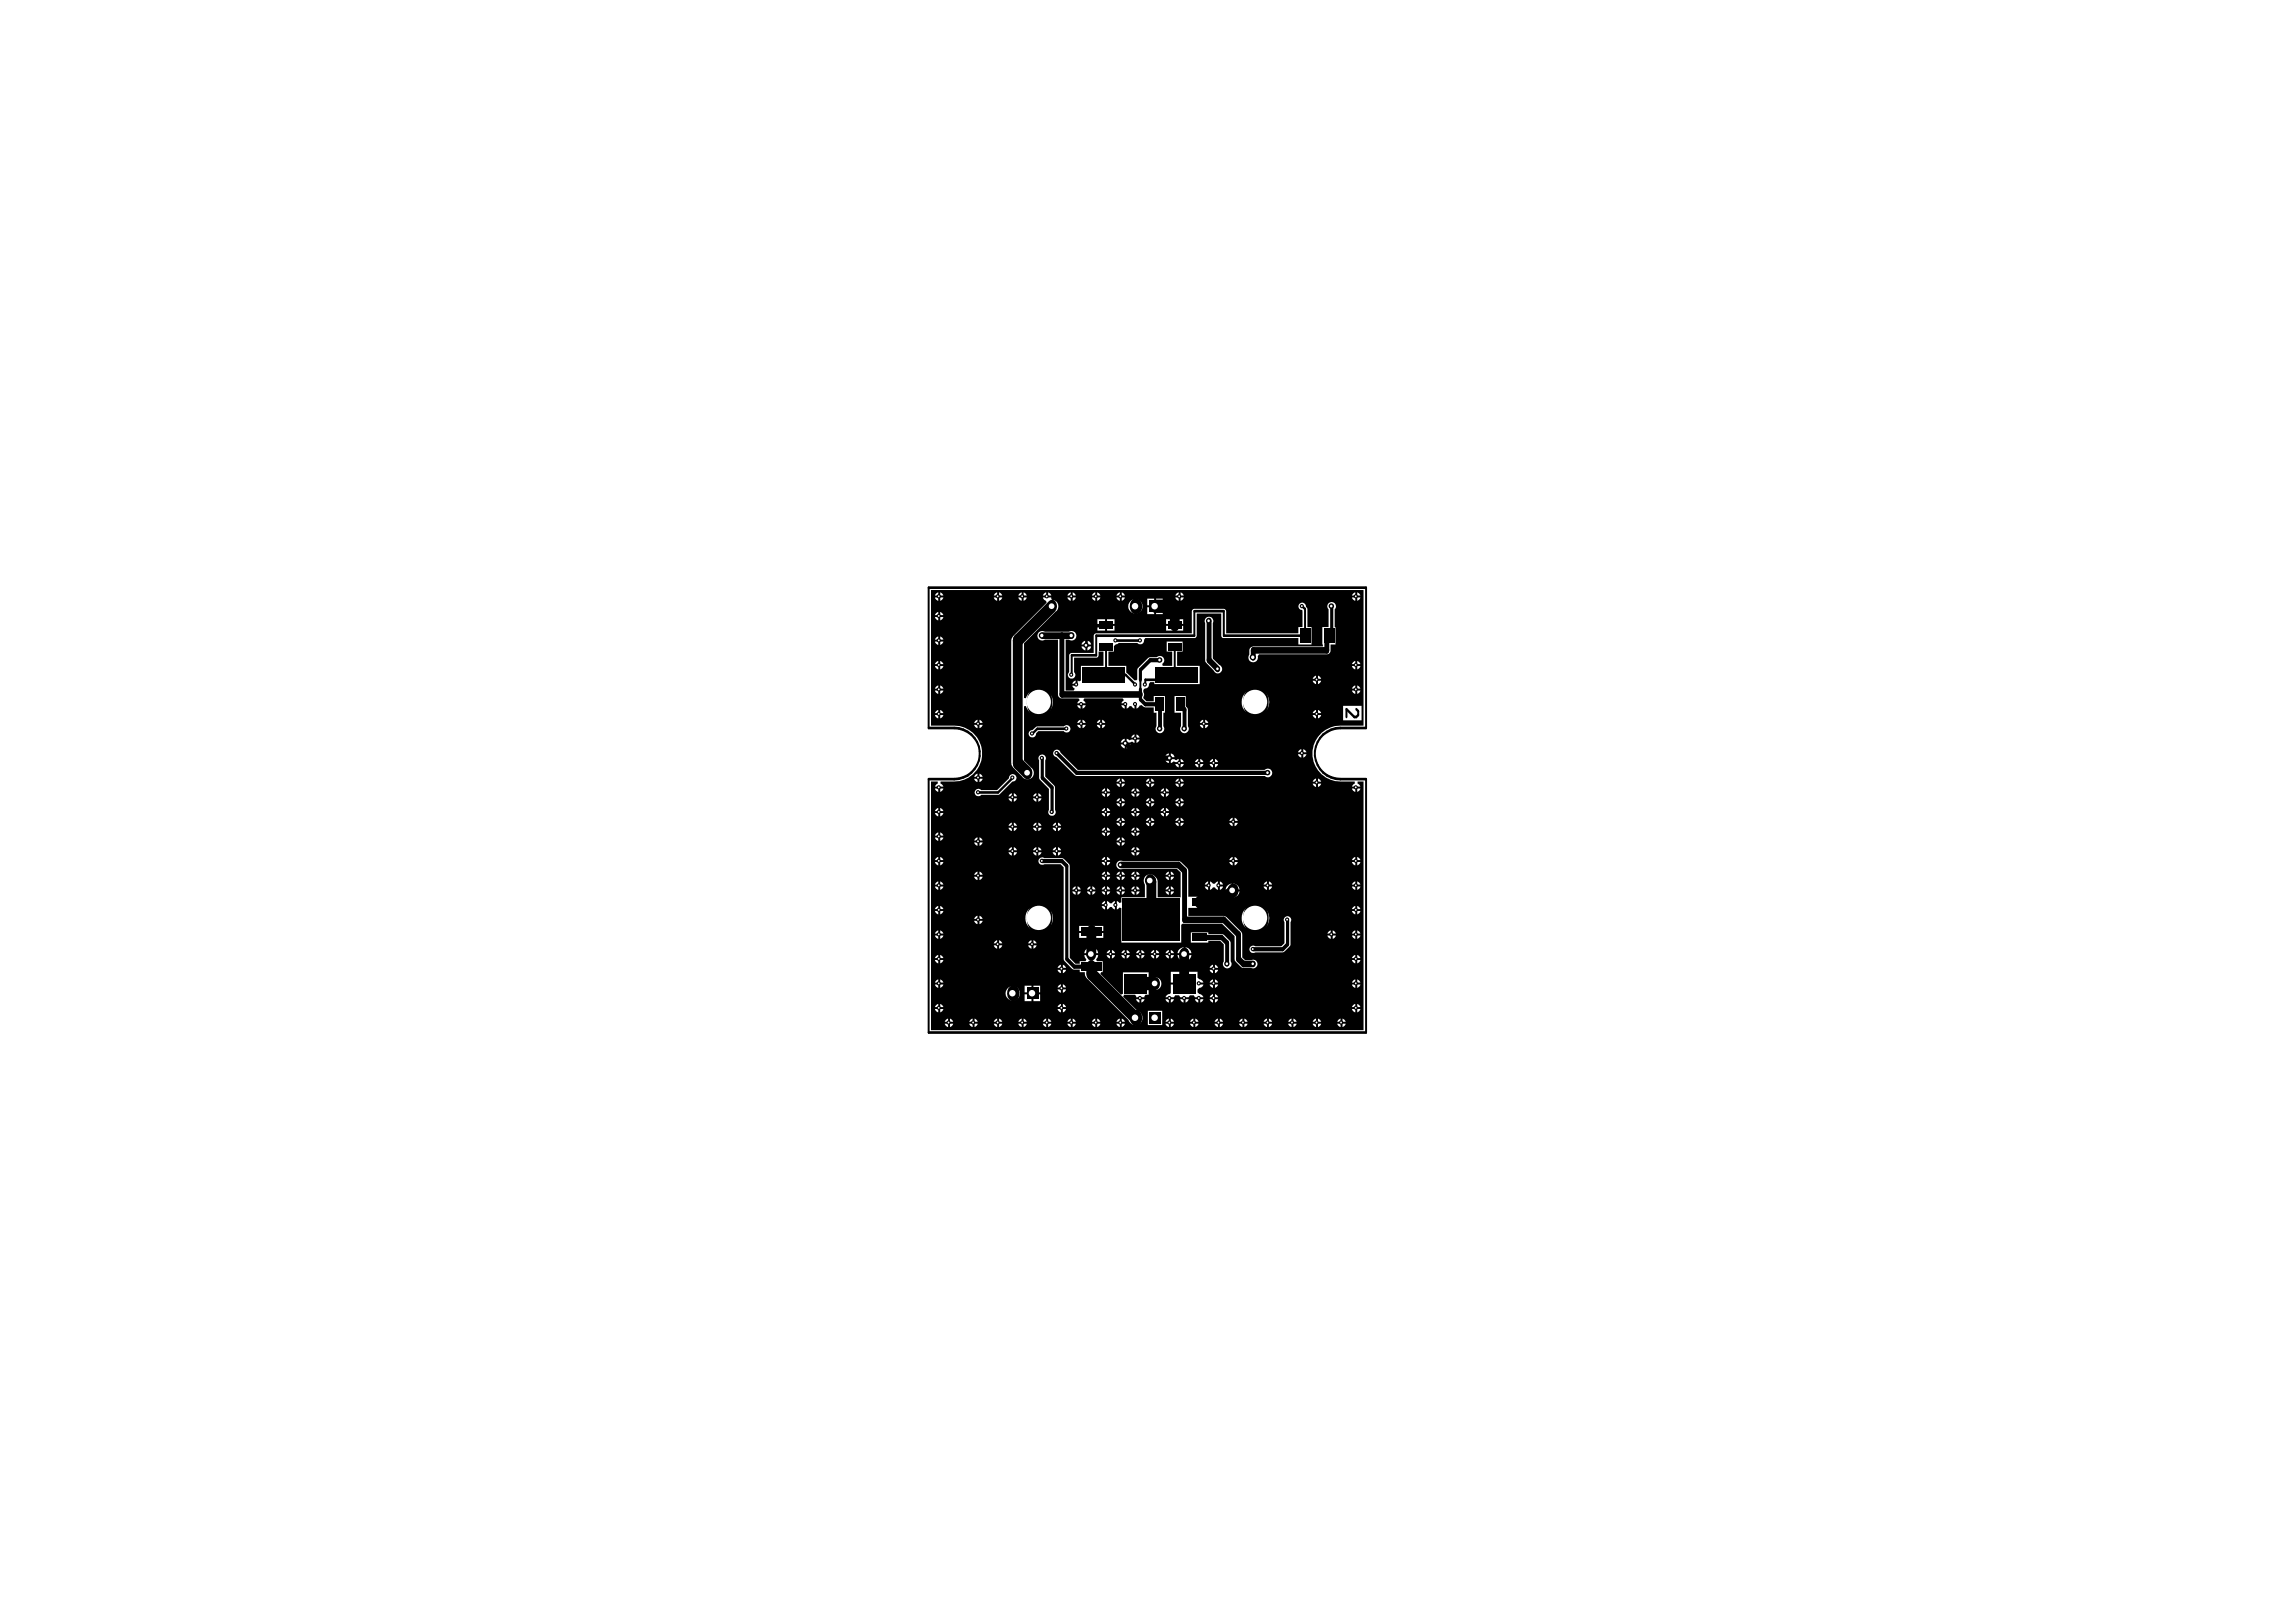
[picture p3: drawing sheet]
<svg xmlns="http://www.w3.org/2000/svg" width="297mm" height="210mm" viewBox="0 0 297 210" stroke-linecap="round" stroke-linejoin="round" font-family="sans-serif">
<path d="M120.1 76.1h56.6v18.1h-3.3a3.3 3.3 0 0 0-3.3 3.3 3.3 3.3 0 0 0 3.3 3.3h3.3v32.8h-56.6v-32.8h3.3a3.3 3.3 0 0 0 3.4-3.3 3.3 3.3 0 0 0-3.4-3.3h-3.3z" fill="none" stroke="#000" stroke-width=".3"/>
<g fill="#fff">
<circle cx="131" cy="100.6" r=".12"/>
<circle cx="133.5" cy="94.9" r=".12"/>
<circle cx="126.5" cy="93.7" r=".12"/>
<circle cx="136.7" cy="110.1" r=".12"/>
<circle cx="136.7" cy="107" r=".12"/>
<circle cx="159.5" cy="106.3" r=".12"/>
<circle cx="159.5" cy="111.4" r=".12"/>
<circle cx="151.3" cy="113.3" r=".12"/>
<circle cx="137.3" cy="125.4" r=".12"/>
<circle cx="137.3" cy="127.9" r=".12"/>
<circle cx="137.3" cy="130.4" r=".12"/>
<circle cx="141.1" cy="123.5" r=".37"/>
<circle cx="153.2" cy="123.5" r=".37"/>
<circle cx="148.7" cy="114" r=".37"/>
<circle cx="144.9" cy="111.9" r=".17"/>
<circle cx="134.8" cy="82.2" r=".22"/>
<circle cx="136" cy="78.4" r=".37"/>
<circle cx="132.9" cy="100" r=".37"/>
<circle cx="158.7" cy="124.7" r=".17"/>
<circle cx="149.4" cy="127.3" r=".37"/>
<circle cx="164" cy="100" r=".17"/>
<circle cx="170.3" cy="88" r=".12"/>
<circle cx="172.2" cy="120.9" r=".12"/>
<circle cx="164" cy="114.6" r=".12"/>
<circle cx="133.5" cy="122.2" r=".12"/>
<circle cx="129.1" cy="122.2" r=".12"/>
<circle cx="126.5" cy="119" r=".12"/>
<circle cx="126.5" cy="113.3" r=".12"/>
<circle cx="126.5" cy="108.9" r=".12"/>
<circle cx="157.5" cy="86.6" r=".17"/>
<circle cx="156.4" cy="80.3" r=".17"/>
<circle cx="147.5" cy="82.9" r=".12"/>
<circle cx="144.3" cy="82.9" r=".12"/>
<circle cx="162.1" cy="85.1" r=".22"/>
<circle cx="146.8" cy="88.6" r=".12"/>
<circle cx="148.1" cy="88.6" r=".12"/>
<circle cx="168.4" cy="78.4" r=".12"/>
<circle cx="172.2" cy="78.4" r=".17"/>
<circle cx="140.5" cy="83.5" r=".17"/>
<circle cx="145.6" cy="96.2" r=".17"/>
<circle cx="162.1" cy="124.7" r=".17"/>
<circle cx="162.1" cy="122.8" r=".12"/>
<circle cx="166.5" cy="119" r=".12"/>
<circle cx="159.4" cy="115.2" r=".37"/>
<circle cx="134.8" cy="111.4" r=".12"/>
<circle cx="138.6" cy="82.2" r=".22"/>
<circle cx="153.2" cy="94.3" r=".17"/>
<circle cx="150" cy="94.3" r=".17"/>
<circle cx="151.3" cy="98.1" r=".17"/>
<circle cx="136" cy="105.1" r=".12"/>
<circle cx="137.9" cy="94.3" r=".12"/>
<circle cx="126.5" cy="102.5" r=".12"/>
<circle cx="136.7" cy="97.5" r=".12"/>
<circle cx="150" cy="85.4" r=".17"/>
<circle cx="138.6" cy="87.3" r=".12"/>
<circle cx="152.5" cy="101.3" r=".12"/>
<circle cx="152.5" cy="103.8" r=".12"/>
<circle cx="152.5" cy="106.3" r=".12"/>
<circle cx="150.6" cy="105.1" r=".12"/>
<circle cx="150.6" cy="102.5" r=".12"/>
<circle cx="148.7" cy="106.3" r=".12"/>
<circle cx="146.8" cy="110.1" r=".12"/>
<circle cx="146.8" cy="107.6" r=".12"/>
<circle cx="144.9" cy="106.3" r=".12"/>
<circle cx="144.9" cy="108.9" r=".12"/>
<circle cx="143" cy="107.6" r=".12"/>
<circle cx="157.6" cy="114.6" r=".12"/>
<circle cx="156.4" cy="114.6" r=".12"/>
<circle cx="151.3" cy="115.2" r=".12"/>
<circle cx="146.8" cy="115.2" r=".12"/>
<circle cx="146.8" cy="113.3" r=".12"/>
<circle cx="144.9" cy="113.3" r=".12"/>
<circle cx="144.9" cy="115.2" r=".12"/>
<circle cx="143" cy="113.3" r=".12"/>
<circle cx="143" cy="115.2" r=".12"/>
<circle cx="143" cy="111.4" r=".12"/>
<circle cx="144.3" cy="117.1" r=".12"/>
<circle cx="143" cy="117.1" r=".12"/>
<circle cx="151.3" cy="123.5" r=".12"/>
<circle cx="149.4" cy="123.5" r=".12"/>
<circle cx="147.5" cy="123.5" r=".12"/>
<circle cx="145.6" cy="123.5" r=".12"/>
<circle cx="143.7" cy="123.5" r=".12"/>
<circle cx="139.2" cy="115.2" r=".12"/>
<circle cx="141.1" cy="115.2" r=".12"/>
<circle cx="157" cy="125.4" r=".12"/>
<circle cx="157" cy="127.3" r=".12"/>
<circle cx="155.1" cy="127.3" r=".12"/>
<circle cx="151.3" cy="129.2" r=".12"/>
<circle cx="153.2" cy="129.2" r=".12"/>
<circle cx="155.1" cy="129.2" r=".12"/>
<circle cx="157" cy="129.2" r=".12"/>
<circle cx="147.5" cy="129.2" r=".12"/>
<circle cx="131" cy="107" r=".12"/>
<circle cx="131" cy="110.1" r=".12"/>
<circle cx="131" cy="103.2" r=".12"/>
<circle cx="134.1" cy="103.2" r=".12"/>
<circle cx="134.1" cy="107" r=".12"/>
<circle cx="134.1" cy="110.1" r=".12"/>
<circle cx="146.8" cy="91.1" r=".12"/>
<circle cx="145.6" cy="91.1" r=".12"/>
<circle cx="142.4" cy="93.7" r=".12"/>
<circle cx="146.8" cy="95.6" r=".12"/>
<circle cx="139.8" cy="93.7" r=".12"/>
<circle cx="139.8" cy="91.1" r=".12"/>
<circle cx="139.2" cy="88.6" r=".12"/>
<circle cx="155.7" cy="93.7" r=".12"/>
<circle cx="157" cy="98.7" r=".12"/>
<circle cx="155.1" cy="98.7" r=".12"/>
<circle cx="152.5" cy="98.7" r=".12"/>
<circle cx="152.5" cy="77.2" r=".12"/>
<circle cx="144.9" cy="77.2" r=".12"/>
<circle cx="141.8" cy="77.2" r=".12"/>
<circle cx="138.6" cy="77.2" r=".12"/>
<circle cx="135.4" cy="77.2" r=".12"/>
<circle cx="132.2" cy="77.2" r=".12"/>
<circle cx="129.1" cy="77.2" r=".12"/>
<circle cx="121.4" cy="77.2" r=".12"/>
<circle cx="121.4" cy="79.7" r=".12"/>
<circle cx="121.4" cy="82.9" r=".12"/>
<circle cx="121.4" cy="86" r=".12"/>
<circle cx="121.4" cy="89.2" r=".12"/>
<circle cx="121.4" cy="92.4" r=".12"/>
<circle cx="121.4" cy="101.9" r=".12"/>
<circle cx="121.4" cy="105.1" r=".12"/>
<circle cx="121.4" cy="108.2" r=".12"/>
<circle cx="121.4" cy="111.4" r=".12"/>
<circle cx="121.4" cy="114.6" r=".12"/>
<circle cx="121.4" cy="117.7" r=".12"/>
<circle cx="121.4" cy="120.9" r=".12"/>
<circle cx="121.4" cy="124.1" r=".12"/>
<circle cx="121.4" cy="127.3" r=".12"/>
<circle cx="121.4" cy="130.4" r=".12"/>
<circle cx="122.7" cy="132.3" r=".12"/>
<circle cx="125.9" cy="132.3" r=".12"/>
<circle cx="129.1" cy="132.3" r=".12"/>
<circle cx="132.2" cy="132.3" r=".12"/>
<circle cx="135.4" cy="132.3" r=".12"/>
<circle cx="138.6" cy="132.3" r=".12"/>
<circle cx="141.8" cy="132.3" r=".12"/>
<circle cx="144.9" cy="132.3" r=".12"/>
<circle cx="151.3" cy="132.3" r=".12"/>
<circle cx="154.4" cy="132.3" r=".12"/>
<circle cx="157.6" cy="132.3" r=".12"/>
<circle cx="160.8" cy="132.3" r=".12"/>
<circle cx="164" cy="132.3" r=".12"/>
<circle cx="167.1" cy="132.3" r=".12"/>
<circle cx="170.3" cy="132.3" r=".12"/>
<circle cx="173.5" cy="132.3" r=".12"/>
<circle cx="175.4" cy="130.4" r=".12"/>
<circle cx="175.4" cy="127.3" r=".12"/>
<circle cx="175.4" cy="124.1" r=".12"/>
<circle cx="175.4" cy="120.9" r=".12"/>
<circle cx="175.4" cy="117.7" r=".12"/>
<circle cx="175.4" cy="114.6" r=".12"/>
<circle cx="175.4" cy="111.4" r=".12"/>
<circle cx="175.4" cy="101.9" r=".12"/>
<circle cx="175.4" cy="89.2" r=".12"/>
<circle cx="175.4" cy="86" r=".12"/>
<circle cx="175.4" cy="77.2" r=".12"/>
<circle cx="170.3" cy="92.4" r=".12"/>
<circle cx="168.4" cy="97.5" r=".12"/>
<circle cx="170.3" cy="101.3" r=".12"/>
<circle cx="126.5" cy="100.6" r=".12"/>
<circle cx="148.7" cy="101.3" r=".12"/>
<circle cx="144.9" cy="101.3" r=".12"/>
<circle cx="143" cy="102.5" r=".12"/>
<circle cx="146.8" cy="102.5" r=".12"/>
<circle cx="144.9" cy="103.8" r=".12"/>
<circle cx="134.8" cy="98.1" r=".12"/>
<circle cx="148.7" cy="103.8" r=".12"/>
<circle cx="146.8" cy="105.1" r=".12"/>
<circle cx="143" cy="105.1" r=".12"/>
</g>
<g fill="#000">
<path d="M120.4 76.4v17.5h3a3.2 3.2 0 0 1 1.9 .5 3.7 3.7 0 0 1 1.4 1.5 3.5 3.5 0 0 1 .3 1.9v.1a3.6 3.6 0 0 1-.6 1.8h-.1a3.6 3.6 0 0 1-2.2 1.4h-2.4v.3l.3 .4h-1l.3-.4v-.3h-.9v32.2h56v-32.2h-.8v.3l.4 .4h-1.1l.4-.4v-.3h-1.9a3.4 3.4 0 0 1-1.9-.5 3.8 3.8 0 0 1-1.3-1.4l-.3-.7-.1-.6a3.5 3.5 0 0 1 .4-2l.3-.5 .5-.6 .5-.4 .6-.3 .6-.1 .7-.1h3v-17.5zM121.1 76.8l.3-.1v.4h-.4zM121.6 76.7l.3 .1 .1 .3h-.4zM128.7 76.8l.3-.1v.4h-.4zM129.3 76.7l.2 .1 .2 .3h-.4zM131.9 76.8l.3-.1v.4h-.5zM132.4 76.7l.3 .1 .1 .3h-.4zM135.1 76.8l.2-.1v.4h-.4zM135.6 76.7l.3 .1 .1 .3h-.4zM138.2 76.8l.3-.1v.4h-.4zM138.8 76.7l.2 .1 .2 .3h-.4zM141.4 76.8l.3-.1v.4h-.4zM142 76.7l.2 .1 .2 .3h-.4zM144.6 76.8l.3-.1v.4h-.5zM145.1 76.7l.3 .1 .1 .3h-.4zM152.2 76.8l.3-.1v.4h-.4zM152.7 76.7l.3 .1 .1 .3h-.4zM175.1 76.8l.2-.1v.4h-.4zM175.6 76.7l.2 .1 .2 .3h-.4zM128.6 77.3h.4v.4l-.3-.1zM129.3 77.3h.4l-.2 .3-.2 .1zM131.7 77.3h.5v.4l-.3-.1zM132.4 77.3h.4l-.1 .3-.3 .1zM138.1 77.3h.4v.4l-.3-.1zM138.8 77.3h.4l-.2 .3-.2 .1zM141.3 77.3h.4v.4l-.3-.1zM142 77.3h.4l-.2 .3-.2 .1zM144.4 77.3h.5v.4l-.3-.1zM145.1 77.3h.4l-.1 .3-.3 .1zM152.1 77.3h.4v.4l-.3-.1zM152.7 77.3h.4l-.1 .3-.3 .1zM174.9 77.3h.4v.4l-.2-.1zM175.6 77.3h.4l-.2 .3-.2 .1zM121 77.3h.4v.4l-.3-.1zM121.6 77.3h.4l-.1 .3-.3 .1zM148.4 77.5h.9v.8h-.9zM149.6 77.5h.8v.8h-.8zM146 78.5a.94 .94 0 0 1 1.8 0 .94 .94 0 0 1-1.8 0zM148.4 78.6h.9v.9h-.9zM149.6 78.6h.8v.9h-.8zM121.1 79.3l.3-.1v.4h-.4zM121.6 79.2l.3 .1 .1 .3h-.4zM121 79.9h.4v.4l-.3-.2zM121.6 79.9h.4l-.1 .2-.3 .2zM142 80.1h1v.6h-1zM143.2 80.1h1v.6h-1zM150.9 80.1h1v.6h-1zM152.1 80.1h1v.6h-1zM142 81h1v.6h-1zM143.2 81h1v.6h-1zM150.9 81h1v.6h-1zM152.1 81h1v.6h-1zM121.1 82.5l.3-.1v.4h-.4zM121.6 82.4l.3 .1 .1 .3h-.4zM134.4 81.8a.64 .64 0 0 1 .8 0h3.1a.62 .62 0 0 1 1 .5 .62 .62 0 0 1-1 .5h-.4v6.6h1l.2-.3-.4-.4h.6v-.1h.1v-.5l.2 .1 .2-.1v-1.9h3v-1.9h-.7v.6l-.2 .2h-2.9v1.9a.48 .48 0 0 1 0 .7 .48 .48 0 0 1-.7 0 .48 .48 0 0 1 0-.7v-2.3l.3-.2h2.9v-2.2l.2-.3h12.5v-2.9l.1-.2 .2-.1h3.8l.2 .1 .1 .2v2.9h9.4v-.9h.5v-2.2a.48 .48 0 0 1-.5-.4 .48 .48 0 0 1 .5-.5 .48 .48 0 0 1 .4 .5l.2 .3v2.3h.6v2.3h-1.7v-.8h-9.7a.3 .3 0 0 1-.3-.3v-2.9h-3.2v2.9l-.2 .3h-6.4l-.2 .2a.47 .47 0 0 1-.3 .5 .47 .47 0 0 1-.5-.1h-2.5l-.3 .2-.3 .2v.7h-.7v1.9h2.3v.9l1.1 .9h.3v-.1v-1.2l.2-.3 1.4-1.3h.9a.56 .56 0 0 1 .9 0 .56 .56 0 0 1-.1 .8v.3h1.2v-1.9h-.7v-1.3h2.1v1.3h-.7v1.9h2.9v2.3h-5.9v-.2h-.5l-.2 .2a.46 .46 0 0 1-.5 .6l-.1 .1a.66 .66 0 0 0 0 .7l-.1 .5 .4 .4h1v-.7h1.4v2.1h-.2v1.8a.56 .56 0 0 1-.1 .7 .56 .56 0 0 1-.7 0 .56 .56 0 0 1-.1-.7v-1.8h-.3v-.7h-1.1l-.5-.3-.3 .1-.1 .2-.3 .2v-.6h-.2v.6l-.5-.3-.5 .3v-.6h-.2v-.1h-.5l.3-.4-.1-.2h-5l-.2 .2 .4 .4h-1.1l.3-.4-.2-.2h-2.1a.52 .52 0 0 1-.5-.5v-7.1h-1.7a.61 .61 0 0 1-.9-.1 .61 .61 0 0 1 .1-.9zM140.1 83.1l.3-.2v.5h-.5zM140.7 82.9a.53 .53 0 0 1 .5 .5h-.5zM121 83h.4v.5l-.3-.2zM121.6 83h.4l-.1 .3-.3 .2zM139.9 83.7h.5v.5a.65 .65 0 0 1-.5-.5zM140.7 83.7h.5a.58 .58 0 0 1-.5 .5zM161.8 83.8l.3-.1h9v-.3v-2.3h.8v-2.2a.56 .56 0 0 1 0-.8 .56 .56 0 0 1 .8 0 .56 .56 0 0 1 0 .8l.1 4.5h-.7v.8a.48 .48 0 0 1-.4 .5h-8.8a.66 .66 0 0 0-.2 .6 .61 .61 0 0 1-.9 .3 .61 .61 0 0 1-.2-.9l.1-.7zM121.1 85.7l.3-.2v.4h-.4zM121.6 85.5l.3 .2 .1 .2h-.4zM175.1 85.7l.2-.2v.4h-.4zM175.6 85.5l.2 .2 .2 .2h-.4zM121 86.2h.4v.4l-.3-.1zM121.6 86.2h.4l-.1 .3-.3 .1zM174.9 86.2h.4v.4l-.2-.1zM175.6 86.2h.4l-.2 .3-.2 .1zM156 80a.56 .56 0 0 1 .7-.1 .56 .56 0 0 1 .2 .7v4.6l.8 .8a.57 .57 0 0 1 .2 1 .57 .57 0 0 1-.9-.2l-1.1-1.2v-5a.51 .51 0 0 1 .1-.6zM170 87.6l.3-.2v.4h-.5zM170.5 87.4l.3 .2 .1 .2h-.4zM138.9 88.2l.3-.1v.4h-.5zM169.8 88.1h.5v.4l-.3-.1zM170.5 88.1h.4l-.1 .3-.3 .1zM121.1 88.9l.3-.2v.4h-.4zM121.6 88.7l.3 .2 .1 .2h-.4zM175.1 88.9l.2-.2v.4h-.4zM175.6 88.7l.2 .2 .2 .2h-.4zM121 89.4h.4v.4l-.3-.2zM121.6 89.4h.4l-.1 .2-.3 .2zM174.9 89.4h.4v.4l-.2-.2zM175.6 89.4h.4l-.2 .2-.2 .2zM134.9 77.3h1.1l.1 .3a.82 .82 0 0 1 .8 .6 .82 .82 0 0 1-.3 .9l-4.1 4.2v7l.2 .1a1.78 1.78 0 0 1 2.8-1 1.78 1.78 0 0 1 0 2.9 1.78 1.78 0 0 1-2.8-.9h-.2v7l.9 1a.83 .83 0 0 1 .1 1.2 .83 .83 0 0 1-1.2-.1l-1.2-1.2-.2-.3-.1-.3 .1-16 .2-.4 4.3-4.3a.4 .4 0 0 0-.3-.4zM139.4 91.3h.4v.4l-.3-.2zM140 91.3h.5l-.2 .2-.3 .2zM145.1 91.3h.4v.4l-.3-.2zM121.1 92l.3-.1v.4h-.4zM121.6 91.9l.3 .1 .1 .3h-.4zM170 92l.3-.1v.4h-.5zM170.5 91.9l.3 .1 .1 .3h-.4zM160.6 90.9a1.8 1.8 0 0 1 3.6 0 1.8 1.8 0 0 1-3.6 0zM121 92.5h.4v.5l-.3-.2zM121.6 92.5h.4l-.1 .3-.3 .2zM169.8 92.5h.5v.5l-.3-.2zM170.5 92.5h.4l-.1 .3-.3 .2zM173.8 91.3h2.3v1.9h-2.3zM126.2 93.3l.3-.2v.4h-.5zM126.7 93.1l.3 .2 .1 .2h-.4zM139.5 93.3l.3-.2v.4h-.4zM140 93.1l.3 .2 .2 .2h-.5zM142.1 93.3l.2-.2v.4h-.4zM142.6 93.1l.2 .2 .2 .2h-.4zM155.4 93.3l.3-.2v.4h-.5zM155.9 93.1l.3 .2 .1 .2h-.4zM126 93.8h.5v.4l-.3-.1zM126.7 93.8h.4l-.1 .3-.3 .1zM139.4 93.8h.4v.4l-.3-.1zM140 93.8h.5l-.2 .3-.3 .1zM141.9 93.8h.4v.4l-.2-.1zM142.6 93.8h.4l-.2 .3-.2 .1zM155.2 93.8h.5v.4l-.3-.1zM155.9 93.8h.4l-.1 .3-.3 .1zM152 90.1h1.4v1.3l.3 .5v2.1a.56 .56 0 0 1-.1 .7 .56 .56 0 0 1-.7 0 .56 .56 0 0 1-.1-.7v-1.8h-.8zM133.2 94.6l.4-.1 .6-.5h3.4a.49 .49 0 0 1 .7 0 .49 .49 0 0 1 0 .7 .49 .49 0 0 1-.7-.1h-3.3l-.3 .3a.48 .48 0 0 1-.6 .5 .48 .48 0 0 1-.2-.8zM146.5 95.2l.3-.2v.5h-.5zM147 95l.3 .2 .1 .3h-.4zM145.8 95.6l.3 .2 .2-.1h.5v.4l-.3-.1-.3 .1h-.4zM145.2 95.8l.3-.2v.5h-.5zM147 95.7h.4l-.1 .3-.3 .1zM145 96.3h.5v.5a.65 .65 0 0 1-.5-.5zM145.8 96.3h.4a.58 .58 0 0 1-.4 .5zM168.1 97.1l.3-.2v.5h-.5zM168.6 96.9l.3 .2 .1 .3h-.4zM150.9 97.7l.3-.2v.5h-.5zM151.5 97.5a.53 .53 0 0 1 .5 .5h-.5zM167.9 97.6h.5v.4l-.3-.1zM168.6 97.6h.4l-.1 .3-.3 .1zM152.7 98.2l.3 .2 .1 .2h-.4zM154.7 98.4l.3-.2v.4h-.4zM155.3 98.2l.2 .2 .2 .2h-.4zM156.7 98.4l.2-.2v.4h-.4zM157.2 98.2l.2 .2 .2 .2h-.4zM150.7 98.2h.5v.5a.65 .65 0 0 1-.5-.5zM151.5 98.2h.5l.2 .2 .3-.2v.4h-.4l-.3-.1-.3 .2zM152.1 98.9h.4v.4l-.3-.1zM152.7 98.9h.4l-.1 .3-.3 .1zM154.6 98.9h.4v.4l-.3-.1zM155.3 98.9h.4l-.2 .3-.2 .1zM156.5 98.9h.4v.4l-.2-.1zM157.2 98.9h.4l-.2 .3-.2 .1zM136.4 97.2a.48 .48 0 0 1 .8 .2l2.2 2.2h24.2a.57 .57 0 0 1 .8 0 .57 .57 0 0 1 0 .8 .57 .57 0 0 1-.8 0h-24.3l-.3-.1-2.3-2.3a.48 .48 0 0 1-.4-.4 .48 .48 0 0 1 .1-.4zM126.2 100.3l.3-.2v.4h-.5zM126.7 100.1l.3 .2 .1 .2h-.4zM144.6 100.9l.3-.1v.4h-.5zM145.1 100.8l.3 .1 .1 .3h-.4zM148.4 100.9l.3-.1v.4h-.5zM148.9 100.8l.3 .1 .1 .3h-.4zM152.2 100.9l.3-.1v.4h-.4zM152.7 100.8l.3 .1 .1 .3h-.4zM170 100.9l.3-.1v.4h-.5zM170.5 100.8l.3 .1 .1 .3h-.4zM126 100.8h.5v.4l-.3-.1zM126.7 100.8h.4l-.1 .3-.3 .1zM144.4 101.4h.5v.4l-.3-.1zM145.1 101.4h.4l-.1 .3-.3 .1zM148.2 101.4h.5v.4l-.3-.1zM148.9 101.4h.4l-.1 .3-.3 .1zM152.1 101.4h.4v.4l-.3-.1zM152.7 101.4h.4l-.1 .3-.3 .1zM169.8 101.4h.5v.4l-.3-.1zM170.5 101.4h.4l-.1 .3-.3 .1zM142.7 102.2l.3-.2v.4h-.5zM143.2 102l.3 .2 .1 .2h-.4zM146.5 102.2l.3-.2v.4h-.5zM147 102l.3 .2 .1 .2h-.4zM150.3 102.2l.3-.2v.4h-.4zM150.8 102l.3 .2 .1 .2h-.4zM121 102h.4v.5l-.3-.2zM121.6 102h.4l-.1 .3-.3 .2zM174.9 102h.4v.5l-.2-.2zM175.6 102h.4l-.2 .3-.2 .2zM126.2 102.2a.47 .47 0 0 1 .7 0h2.1l1.6-1.5a.48 .48 0 0 1 .4-.5 .48 .48 0 0 1 .5 .5 .48 .48 0 0 1-.5 .4l-1.8 1.8h-2.3a.48 .48 0 0 1-.7 0 .48 .48 0 0 1 0-.7zM130.6 102.8l.3-.1v.4h-.4zM131.2 102.7l.2 .1 .2 .3h-.4zM133.8 102.8l.3-.1v.4h-.5zM134.3 102.7l.3 .1 .1 .3h-.4zM142.5 102.7h.5v.4l-.3-.1zM143.2 102.7h.4l-.1 .3-.3 .1zM146.3 102.7h.5v.4l-.3-.1zM147 102.7h.4l-.1 .3-.3 .1zM150.2 102.7h.4v.4l-.3-.1zM150.8 102.7h.4l-.1 .3-.3 .1zM144.6 103.4l.3-.1v.4h-.5zM145.1 103.3l.3 .1 .1 .3h-.4zM148.4 103.4l.3-.1v.4h-.5zM148.9 103.3l.3 .1 .1 .3h-.4zM152.2 103.4l.3-.1v.4h-.4zM152.7 103.3l.3 .1 .1 .3h-.4zM130.5 103.3h.4v.4l-.3-.1zM131.2 103.3h.4l-.2 .3-.2 .1zM133.6 103.3h.5v.4l-.3-.1zM134.3 103.3h.4l-.1 .3-.3 .1zM144.4 103.9h.5v.5l-.3-.2zM145.1 103.9h.4l-.1 .3-.3 .2zM148.2 103.9h.5v.5l-.3-.2zM148.9 103.9h.4l-.1 .3-.3 .2zM152.1 103.9h.4v.5l-.3-.2zM152.7 103.9h.4l-.1 .3-.3 .2zM121.1 104.7l.3-.1v.4h-.4zM121.6 104.6l.3 .1 .1 .3h-.4zM142.7 104.7l.3-.1v.4h-.5zM143.2 104.6l.3 .1 .1 .3h-.4zM146.5 104.7l.3-.1v.4h-.5zM147 104.6l.3 .1 .1 .3h-.4zM150.3 104.7l.3-.1v.4h-.4zM150.8 104.6l.3 .1 .1 .3h-.4zM134.5 97.8a.48 .48 0 0 1 .6 0 .48 .48 0 0 1 .1 .6v2.1l1.3 1.3v3a.48 .48 0 0 1-.4 .8 .48 .48 0 0 1-.4-.8v-2.7l-1.2-1.3-.1-2.4a.43 .43 0 0 1 .1-.6zM121 105.2h.4v.4l-.3-.1zM121.6 105.2h.4l-.1 .3-.3 .1zM142.5 105.2h.5v.4l-.3-.1zM143.2 105.2h.4l-.1 .3-.3 .1zM146.3 105.2h.5v.4l-.3-.1zM147 105.2h.4l-.1 .3-.3 .1zM150.2 105.2h.4v.4l-.3-.1zM150.8 105.2h.4l-.1 .3-.3 .1zM144.6 106l.3-.2v.4h-.5zM145.1 105.8l.3 .2 .1 .2h-.4zM148.4 106l.3-.2v.4h-.5zM148.9 105.8l.3 .2 .1 .2h-.4zM152.2 106l.3-.2v.4h-.4zM152.7 105.8l.3 .2 .1 .2h-.4zM159.2 106l.3-.2v.4h-.5zM159.7 105.8l.3 .2 .1 .2h-.4zM130.6 106.6l.3-.1v.4h-.4zM131.2 106.5l.2 .1 .2 .3h-.4zM133.8 106.6l.3-.1v.4h-.5zM134.3 106.5l.3 .1 .1 .3h-.4zM136.3 106.6l.3-.1v.4h-.4zM136.9 106.5l.2 .1 .2 .3h-.4zM144.4 106.5h.5v.4l-.3-.1zM145.1 106.5h.4l-.1 .3-.3 .1zM148.2 106.5h.5v.4l-.3-.1zM148.9 106.5h.4l-.1 .3-.3 .1zM152.1 106.5h.4v.4l-.3-.1zM152.7 106.5h.4l-.1 .3-.3 .1zM159 106.5h.5v.4l-.3-.1zM159.7 106.5h.4l-.1 .3-.3 .1zM142.7 107.2l.3-.1v.4h-.5zM143.2 107.1l.3 .1 .1 .3h-.4zM146.5 107.2l.3-.1v.4h-.5zM147 107.1l.3 .1 .1 .3h-.4zM130.5 107.1h.4v.4l-.3-.1zM131.2 107.1h.4l-.2 .3-.2 .1zM133.6 107.1h.5v.4l-.3-.1zM134.3 107.1h.4l-.1 .3-.3 .1zM136.2 107.1h.4v.4l-.3-.1zM136.9 107.1h.4l-.2 .3-.2 .1zM121.1 107.9l.3-.2v.4h-.4zM121.6 107.7l.3 .2 .1 .2h-.4zM142.5 107.8h.5v.4l-.3-.2zM143.2 107.8h.4l-.1 .2-.3 .2zM146.3 107.8h.5v.4l-.3-.2zM147 107.8h.4l-.1 .2-.3 .2zM126.2 108.5l.3-.1v.4h-.5zM126.7 108.4l.3 .1 .1 .3h-.4zM144.6 108.5l.3-.1v.4h-.5zM145.1 108.4l.3 .1 .1 .3h-.4zM121 108.4h.4v.4l-.3-.1zM121.6 108.4h.4l-.1 .3-.3 .1zM126 109h.5v.5l-.3-.2zM126.7 109h.4l-.1 .3-.3 .2zM144.4 109h.5v.5l-.3-.2zM145.1 109h.4l-.1 .3-.3 .2zM130.6 109.8l.3-.2v.4h-.4zM131.2 109.6l.2 .2 .2 .2h-.4zM133.8 109.8l.3-.2v.4h-.5zM134.3 109.6l.3 .2 .1 .2h-.4zM136.3 109.8l.3-.2v.4h-.4zM136.9 109.6l.2 .2 .2 .2h-.4zM146.5 109.8l.3-.2v.4h-.5zM147 109.6l.3 .2 .1 .2h-.4zM130.5 110.3h.4v.4l-.3-.1zM131.2 110.3h.4l-.2 .3-.2 .1zM133.6 110.3h.5v.4l-.3-.1zM134.3 110.3h.4l-.1 .3-.3 .1zM136.2 110.3h.4v.4l-.3-.1zM136.9 110.3h.4l-.2 .3-.2 .1zM146.3 110.3h.5v.4l-.3-.1zM147 110.3h.4l-.1 .3-.3 .1zM121.1 111l.3-.1v.4h-.4zM121.6 110.9l.3 .1 .1 .3h-.4zM142.7 111l.3-.1v.4h-.5zM143.2 110.9l.3 .1 .1 .3h-.4zM159.2 111l.3-.1v.4h-.5zM159.7 110.9l.3 .1 .1 .3h-.4zM175.1 111l.2-.1v.4h-.4zM175.6 110.9l.2 .1 .2 .3h-.4zM134.5 111.1a.47 .47 0 0 1 .6-.1l2.4 .1 .9 .8v12.1l.7 .7h.6v-.3h.8l.1-.3-.3-.5h1.8l-.3 .5 .1 .3h.8v1.4h-.2l-.1 .2 2.6 2.7 .3-.1v-2.8h3.3v.7a1.69 1.69 0 0 1 1.4 .2 .84 .84 0 0 1 .2 1 .84 .84 0 0 1-.9 .4h-.7v.6h-.4l-.1 .4h-1.1l-.1-.4-1.5 .1-.1 .2 1.9 1.8a.94 .94 0 0 1 .3 1.6 .94 .94 0 0 1-1.5-.4l-5.5-5.5-.1-.3v-.4h-.7v-.3h-.9l-1.2-1.2v-12.1l-.4-.4h-2.1a.49 .49 0 0 1-.6 0 .49 .49 0 0 1 0-.7zM121 111.6h.4v.4l-.3-.2zM121.6 111.6h.4l-.1 .2-.3 .2zM142.5 111.6h.5v.4l-.3-.2zM143.2 111.6h.4l-.1 .2-.3 .2zM159 111.6h.5v.4l-.3-.2zM159.7 111.6h.4l-.1 .2-.3 .2zM174.9 111.6h.4v.4l-.2-.2zM175.6 111.6h.4l-.2 .2-.2 .2zM144.6 111.5l.4-.1h7.5l.3 .2 .9 .9v3.5h1.4v1.5h-1.4v1h4.6l.4 .2 2 2.1v3.1l.4 .3h.8a.56 .56 0 0 1 .8 .5 .56 .56 0 0 1-.8 .6h-1a1.89 1.89 0 0 1-1.2-1v-3.2l-1.6-1.6h-5.1l-.2 .2v2.3h-7.7v-4.5l-.3-.1-.3 .3v-1.1l.3 .3 .3-.1v-.7h3v-1.6a.85 .85 0 0 1 .3-1.2 .85 .85 0 0 1 1.1 .3l.3 .5v2h2.9v-3.2l-.4-.5h-7.1a.56 .56 0 0 1-.7-.1 .56 .56 0 0 1 .1-.8zM126.2 113l.3-.2v.4h-.5zM126.7 112.8l.3 .2 .1 .2h-.4zM142.7 113l.3-.2v.4h-.5zM143.2 112.8l.3 .2 .1 .2h-.4zM144.6 113l.3-.2v.4h-.5zM145.1 112.8l.3 .2 .1 .2h-.4zM146.5 113l.3-.2v.4h-.5zM147 112.8l.3 .2 .1 .2h-.4zM150.9 113l.3-.2v.4h-.4zM151.5 112.8l.2 .2 .2 .2h-.4zM126 113.5h.5v.4l-.3-.2zM126.7 113.5h.4l-.1 .2-.3 .2zM142.5 113.5h.5v.4l-.3-.2zM143.2 113.5h.4l-.1 .2-.3 .2zM144.4 113.5h.5v.4l-.3-.2zM145.1 113.5h.4l-.1 .2-.3 .2zM146.3 113.5h.5v.4l-.3-.2zM147 113.5h.4l-.1 .2-.3 .2zM150.8 113.5h.4v.4l-.3-.2zM151.5 113.5h.4l-.2 .2-.2 .2zM156.5 114.1l.6 .3 .5-.3v1.1l-.5-.4-.6 .4zM121.1 114.2l.3-.1v.4h-.4zM121.6 114.1l.3 .1 .1 .3h-.4zM156 114.2l.3-.1v.4h-.4zM157.8 114.1l.3 .1 .1 .3h-.4zM163.6 114.2l.3-.1v.4h-.4zM164.2 114.1l.2 .1 .2 .3h-.4zM175.1 114.2l.2-.1v.4h-.4zM175.6 114.1l.2 .1 .2 .3h-.4zM138.9 114.9l.3-.2v.4h-.5zM139.4 114.7l.3 .2 .1 .2h-.4zM140.8 114.9l.3-.2v.4h-.5zM141.3 114.7l.3 .2 .1 .2h-.4zM142.7 114.9l.3-.2v.4h-.5zM143.2 114.7l.3 .2 .1 .2h-.4zM144.6 114.9l.3-.2v.4h-.5zM145.1 114.7l.3 .2 .1 .2h-.4zM146.5 114.9l.3-.2v.4h-.5zM147 114.7l.3 .2 .1 .2h-.4zM150.9 114.9l.3-.2v.4h-.4zM151.5 114.7l.2 .2 .2 .2h-.4zM158.8 114.6l.5-.3v.8h-.7zM159.6 114.3l.1 .1a.88 .88 0 0 1 .7 .7h-.8zM121 114.7h.4v.5l-.3-.2zM121.6 114.7h.4l-.1 .3-.3 .2zM155.9 114.7h.4v.5l-.3-.2zM157.8 114.7h.4l-.1 .3-.3 .2zM163.5 114.7h.4v.5l-.3-.2zM164.2 114.7h.4l-.2 .3-.2 .2zM174.9 114.7h.4v.5l-.2-.2zM175.6 114.7h.4l-.2 .3-.2 .2zM138.7 115.4h.5v.4l-.3-.2zM139.4 115.4h.4l-.1 .2-.3 .2zM140.6 115.4h.5v.4l-.3-.2zM141.3 115.4h.4l-.1 .2-.3 .2zM142.5 115.4h.5v.4l-.3-.2zM143.2 115.4h.4l-.1 .2-.3 .2zM144.4 115.4h.5v.4l-.3-.2zM145.1 115.4h.4l-.1 .2-.3 .2zM146.3 115.4h.5v.4l-.3-.2zM147 115.4h.4l-.1 .2-.3 .2zM150.8 115.4h.4v.4l-.3-.2zM151.5 115.4h.4l-.2 .2-.2 .2zM158.6 115.4h.7v.7h-.1a.87 .87 0 0 1-.6-.7zM159.6 115.4h.8a.83 .83 0 0 1-.8 .7zM155.3 116h1.1v.6h-1.1zM143.2 116.6l.5 .3 .5-.3v1.1l-.5-.3-.5 .3zM142.7 116.8l.3-.2v.4h-.5zM155.3 116.9h1.1v.6h-1.1zM121.1 117.4l.3-.2v.4h-.4zM121.6 117.2l.3 .2 .1 .2h-.4zM175.1 117.4l.2-.2v.4h-.4zM175.6 117.2l.2 .2 .2 .2h-.4zM142.5 117.3h.5v.4l-.3-.2zM121 117.9h.4v.4l-.3-.1zM121.6 117.9h.4l-.1 .3-.3 .1zM174.9 117.9h.4v.4l-.2-.1zM175.6 117.9h.4l-.2 .3-.2 .1zM126.2 118.7l.3-.2v.4h-.5zM126.7 118.5l.3 .2 .1 .2h-.4zM126 119.2h.5v.4l-.3-.2zM126.7 119.2h.4l-.1 .2-.3 .2zM139.6 119.8h1.5v.7h-1.5zM141.3 119.8h1.4v.7h-1.4zM132.7 118.8a1.78 1.78 0 0 1 3.5 0 1.78 1.78 0 0 1-3.5 0zM160.6 118.8a1.8 1.8 0 0 1 3.6 0 1.8 1.8 0 0 1-3.6 0zM121.1 120.6l.3-.2v.4h-.4zM121.6 120.4l.3 .2 .1 .2h-.4zM171.9 120.6l.3-.2v.4h-.5zM172.4 120.4l.3 .2 .1 .2h-.4zM175.1 120.6l.2-.2v.4h-.4zM175.6 120.4l.2 .2 .2 .2h-.4zM139.6 120.7h1.5v.7h-1.5zM141.3 120.7h1.4v.7h-1.4zM121 121.1h.4v.4l-.3-.2zM121.6 121.1h.4l-.1 .2-.3 .2zM171.7 121.1h.5v.4l-.3-.2zM172.4 121.1h.4l-.1 .2-.3 .2zM174.9 121.1h.4v.4l-.2-.2zM175.6 121.1h.4l-.2 .2-.2 .2zM154.1 120.7h2.2v.2h1.7l.4 .1 .8 .9v2.5a.56 .56 0 0 1 0 .8 .56 .56 0 0 1-.8 0 .56 .56 0 0 1-.1-.8v-2.2l-.4-.4h-1.6v.2h-2.2zM128.7 121.8l.3-.1v.4h-.4zM129.3 121.7l.2 .1 .2 .3h-.4zM133.2 121.8l.2-.1v.4h-.4zM133.7 121.7l.3 .1 .1 .3h-.4zM128.6 122.3h.4v.5l-.3-.2zM129.3 122.3h.4l-.2 .3-.2 .2zM133 122.3h.4v.5l-.2-.2zM133.7 122.3h.4l-.1 .3-.3 .2zM161.8 122.5a.47 .47 0 0 1 .6 0h3.4l.4-.4v-2.8a.48 .48 0 0 1 .4-.7 .48 .48 0 0 1 .4 .7l-.1 3.1-.7 .7-.3 .1h-3.5a.49 .49 0 0 1-.6 0 .49 .49 0 0 1 0-.7zM140.5 122.8l.6-.2v.7h-.8zM141.3 122.6a.9 .9 0 0 1 .8 .7h-.8zM143.3 123.1l.3-.2v.4h-.4zM143.9 122.9l.2 .2 .2 .2h-.4zM145.2 123.1l.3-.2v.4h-.4zM145.8 122.9l.2 .2 .2 .2h-.4zM147.1 123.1l.3-.2v.4h-.4zM147.7 122.9l.2 .2 .2 .2h-.4zM149 123.1l.3-.2v.4h-.4zM149.6 122.9l.2 .2 .2 .2h-.4zM150.9 123.1l.3-.2v.4h-.4zM151.5 122.9l.2 .2 .2 .2h-.4zM152.6 122.8l.5-.2v.7h-.8zM153.4 122.6a.9 .9 0 0 1 .7 .7h-.7zM121.1 123.7l.3-.1v.4h-.4zM121.6 123.6l.3 .1 .1 .3h-.4zM175.1 123.7l.2-.1v.4h-.4zM175.6 123.6l.2 .1 .2 .3h-.4zM143.2 123.6h.4v.4l-.3-.1zM143.9 123.6h.4l-.2 .3-.2 .1zM145.1 123.6h.4v.4l-.3-.1zM145.8 123.6h.4l-.2 .3-.2 .1zM147 123.6h.4v.4l-.3-.1zM147.7 123.6h.4l-.2 .3-.2 .1zM148.9 123.6h.4v.4l-.3-.1zM149.6 123.6h.4l-.2 .3-.2 .1zM150.8 123.6h.4v.4l-.3-.1zM151.5 123.6h.4l-.2 .3-.2 .1zM152.3 123.6h.8v.8h-.1a.87 .87 0 0 1-.7-.8zM153.4 123.6h.7a.83 .83 0 0 1-.7 .8zM121 124.2h.4v.5l-.3-.2zM121.6 124.2h.4l-.1 .3-.3 .2zM174.9 124.2h.4v.5l-.2-.2zM175.6 124.2h.4l-.2 .3-.2 .2zM137 125l.3-.2v.5h-.5zM137.5 124.8l.3 .2 .1 .3h-.4zM156.7 125l.2-.2v.5h-.4zM157.2 124.8l.2 .2 .2 .3h-.4zM136.8 125.5h.5v.4l-.3-.1zM137.5 125.5h.4l-.1 .3-.3 .1zM156.5 125.5h.4v.4l-.2-.1zM157.2 125.5h.4l-.2 .3-.2 .1zM121.1 126.9l.3-.2v.5h-.4zM121.6 126.7l.3 .2 .1 .3h-.4zM151.5 125.8h1.6v1.4h-1.6zM156.7 126.9l.2-.2v.5h-.4zM157.2 126.7l.2 .2 .2 .3h-.4zM175.1 126.9l.2-.2v.5h-.4zM175.6 126.7l.2 .2 .2 .3h-.4zM137 127.5l.3-.1v.4h-.5zM137.5 127.4l.3 .1 .1 .3h-.4zM174.9 127.4h.4v.4l-.2-.1zM175.6 127.4h.4l-.2 .3-.2 .1zM121 127.4h.4v.4l-.3-.1zM121.6 127.4h.4l-.1 .3-.3 .1zM156.5 127.4h.4v.4l-.2-.1zM157.2 127.4h.4l-.2 .3-.2 .1zM132.6 127.6h.8v.8h-.8zM133.7 127.6h.9v.8h-.9zM136.8 128h.5v.5l-.3-.2zM137.5 128h.4l-.1 .3-.3 .2zM151.5 127.4h1.7v-.1h.1v-1.5h1.6v.7l.3 .2a.61 .61 0 0 1 .5 .5h-.5v.2h.5a.54 .54 0 0 1-.5 .4l-.3 .3v.3l.3 .2a.61 .61 0 0 1 .5 .5h-1.1l-.2-.3h-.5l-.1 .3h-1.1l-.2-.3h-.5l-.1 .3h-1.1a.61 .61 0 0 1 .5-.5l.2-.1zM156.7 128.8l.2-.2v.5h-.4zM157.2 128.6l.2 .2 .2 .3h-.4zM130.1 128.5a.95 .95 0 0 1 1.9 0 .95 .95 0 0 1-1.9 0zM132.6 128.7h.8v.9h-.8zM133.7 128.7h.9v.9h-.9zM147 129.3h.4v.4l-.3-.1zM147.7 129.3h.4l-.2 .3-.2 .1zM150.8 129.3h.4v.4l-.3-.1zM151.5 129.3h.4l-.2 .3-.2 .1zM152.7 129.3h.4v.4l-.3-.1zM153.4 129.3h.4l-.2 .3-.2 .1zM154.6 129.3h.4v.4l-.3-.1zM155.3 129.3h.4l-.2 .3-.2 .1zM156.5 129.3h.4v.4l-.2-.1zM157.2 129.3h.4l-.2 .3-.2 .1zM121.1 130.1l.3-.2v.4h-.4zM121.6 129.9l.3 .2 .1 .2h-.4zM137 130.1l.3-.2v.4h-.5zM137.5 129.9l.3 .2 .1 .2h-.4zM175.1 130.1l.2-.2v.4h-.4zM175.6 129.9l.2 .2 .2 .2h-.4zM121 130.6h.4v.4l-.3-.1zM121.6 130.6h.4l-.1 .3-.3 .1zM136.8 130.6h.5v.4l-.3-.1zM137.5 130.6h.4l-.1 .3-.3 .1zM174.9 130.6h.4v.4l-.2-.1zM175.6 130.6h.4l-.2 .3-.2 .1zM122.4 132l.3-.2v.4h-.5zM122.9 131.8l.3 .2 .1 .2h-.4zM125.5 132l.3-.2v.4h-.4zM126.1 131.8l.2 .2 .2 .2h-.4zM128.7 132l.3-.2v.4h-.4zM129.3 131.8l.2 .2 .2 .2h-.4zM131.9 132l.3-.2v.4h-.5zM132.4 131.8l.3 .2 .1 .2h-.4zM135.1 132l.2-.2v.4h-.4zM135.6 131.8l.3 .2 .1 .2h-.4zM138.2 132l.3-.2v.4h-.4zM138.8 131.8l.2 .2 .2 .2h-.4zM141.4 132l.3-.2v.4h-.4zM142 131.8l.2 .2 .2 .2h-.4zM144.6 132l.3-.2v.4h-.5zM145.1 131.8l.3 .2 .1 .2h-.4zM150.9 132l.3-.2v.4h-.4zM151.5 131.8l.2 .2 .2 .2h-.4zM154.1 132l.3-.2v.4h-.4zM154.6 131.8l.3 .2 .2 .2h-.5zM157.3 132l.3-.2v.4h-.5zM157.8 131.8l.3 .2 .1 .2h-.4zM160.5 132l.2-.2v.4h-.4zM161 131.8l.2 .2 .2 .2h-.4zM163.6 132l.3-.2v.4h-.4zM164.2 131.8l.2 .2 .2 .2h-.4zM166.8 132l.3-.2v.4h-.4zM167.3 131.8l.3 .2 .1 .2h-.4zM170 132l.3-.2v.4h-.5zM170.5 131.8l.3 .2 .1 .2h-.4zM173.2 132l.2-.2v.4h-.4zM173.7 131.8l.2 .2 .2 .2h-.4zM148.5 130.8h1.9v1.9h-1.9zM122.2 132.5h.5v.4l-.3-.1zM122.9 132.5h.4l-.1 .3-.3 .1zM125.4 132.5h.4v.4l-.3-.1zM126.1 132.5h.4l-.2 .3-.2 .1zM128.6 132.5h.4v.4l-.3-.1zM129.3 132.5h.4l-.2 .3-.2 .1zM131.7 132.5h.5v.4l-.3-.1zM132.4 132.5h.4l-.1 .3-.3 .1zM134.9 132.5h.4v.4l-.2-.1zM135.6 132.5h.4l-.1 .3-.3 .1zM138.1 132.5h.4v.4l-.3-.1zM138.8 132.5h.4l-.2 .3-.2 .1zM141.3 132.5h.4v.4l-.3-.1zM142 132.5h.4l-.2 .3-.2 .1zM144.4 132.5h.5v.4l-.3-.1zM145.1 132.5h.4l-.1 .3-.3 .1zM150.8 132.5h.4v.4l-.3-.1zM151.5 132.5h.4l-.2 .3-.2 .1zM154 132.5h.4v.4l-.3-.1zM154.6 132.5h.5l-.2 .3-.3 .1zM157.1 132.5h.5v.4l-.3-.1zM157.8 132.5h.4l-.1 .3-.3 .1zM160.3 132.5h.4v.4l-.2-.1zM161 132.5h.4l-.2 .3-.2 .1zM163.5 132.5h.4v.4l-.3-.1zM164.2 132.5h.4l-.2 .3-.2 .1zM166.7 132.5h.4v.4l-.3-.1zM167.3 132.5h.4l-.1 .3-.3 .1zM169.8 132.5h.5v.4l-.3-.1zM170.5 132.5h.4l-.1 .3-.3 .1zM173 132.5h.4v.4l-.2-.1zM173.7 132.5h.4l-.2 .3-.2 .1z"/>
<circle cx="131" cy="100.6" r=".27"/>
<circle cx="141.2" cy="120.6" r=".74"/>
</g>
<path d="M172.3 78.5v3.4l-.4 .4M134.8 98.1v2.6l1.3 1.2v3.2M136.7 97.5l2.6 2.5h24.7M147.5 89.2v1.3l.7 .6h1.8M150.1 85.4h-1.3l-1.3 1.3v1.3M134.8 111.4h2.6l.6 .7v12l1 1h2.2M166.6 119v3.2l-.7 .6h-3.8" fill="none" stroke="#000" stroke-width=".47"/>
<path d="M134.8 82.3h3.8M137.4 82.3v7.6h10.1M156.4 80.4v5l1.1 1.2M171.9 82.3l-.2 .2v1.7h-9.6v.9M145 111.9h7.5l.7 .8v6.3h5.1l1.9 1.9v3.2l.7 .6h1.2" fill="none" stroke="#000" stroke-width=".74"/>
<path d="M168.5 78.5l.3 .3v3.5h-10.5v-3.2h-3.8v3.2h-12.7v2.5h-3.2v2.5M138 94.3h-3.8l-.6 .6M143.1 83.7v3.3l-.3 .3h2.8l1.3 1.3M144.4 82.9h3.1M147.5 88v1.2M152 83.7v3.3l.3 .3-.7 .7h-3.4v.6M175.5 91.8l.2 .2v.5l-.2 .3h-.3l-1-1v1M131 100.7l-1.9 1.9h-2.5" fill="none" stroke="#000" stroke-width=".3"/>
<path d="M136.1 78.5l-4.4 4.4v15.8l1.2 1.3M149.4 78.5h1.9l.7 .6v1.8M148.8 114l.2 .1v4.9M159.4 115.2h.2l-1.6 1.6h-2.8M141.2 120.6v2.9M141.2 125.1v.9l5.7 5.7M147 127.3h2.4M153.2 123.5v3.8" fill="none" stroke="#000" stroke-width="1.5"/>
<path d="M145.6 96.2l1.9 1.9h3.8M150 91.1l.1 .1v3.1M152.7 91.1l-.1 .1 .6 .7v2.4M155.2 121.3h2.8l.8 .7v2.7" fill="none" stroke="#000" stroke-width=".59"/>
<path d="M143.1 80.9l-.2 .1h-2.3v2.5" fill="none" stroke="#000" stroke-width=".35"/>
<circle cx="131" cy="100.6" r=".12" fill="#fff"/>
<circle cx="133.5" cy="94.9" r=".27" fill="#000"/>
<circle cx="133.5" cy="94.9" r=".12" fill="#fff"/>
<circle cx="126.5" cy="93.7" r=".27" fill="#000"/>
<circle cx="126.5" cy="93.7" r=".12" fill="#fff"/>
<circle cx="136.7" cy="110.1" r=".27" fill="#000"/>
<circle cx="136.7" cy="110.1" r=".12" fill="#fff"/>
<circle cx="136.7" cy="107" r=".27" fill="#000"/>
<circle cx="136.7" cy="107" r=".12" fill="#fff"/>
<circle cx="159.5" cy="106.3" r=".27" fill="#000"/>
<circle cx="159.5" cy="106.3" r=".12" fill="#fff"/>
<circle cx="159.5" cy="111.4" r=".27" fill="#000"/>
<circle cx="159.5" cy="111.4" r=".12" fill="#fff"/>
<circle cx="151.3" cy="113.3" r=".27" fill="#000"/>
<circle cx="151.3" cy="113.3" r=".12" fill="#fff"/>
<circle cx="137.3" cy="125.4" r=".27" fill="#000"/>
<circle cx="137.3" cy="125.4" r=".12" fill="#fff"/>
<circle cx="137.3" cy="127.9" r=".27" fill="#000"/>
<circle cx="137.3" cy="127.9" r=".12" fill="#fff"/>
<circle cx="137.3" cy="130.4" r=".27" fill="#000"/>
<circle cx="137.3" cy="130.4" r=".12" fill="#fff"/>
<circle cx="141.1" cy="123.5" r=".62" fill="#000"/>
<circle cx="141.1" cy="123.5" r=".37" fill="#fff"/>
<circle cx="153.2" cy="123.5" r=".62" fill="#000"/>
<circle cx="153.2" cy="123.5" r=".37" fill="#fff"/>
<circle cx="148.7" cy="114" r=".62" fill="#000"/>
<circle cx="148.7" cy="114" r=".37" fill="#fff"/>
<circle cx="144.9" cy="111.9" r=".36" fill="#000"/>
<circle cx="144.9" cy="111.9" r=".17" fill="#fff"/>
<circle cx="134.8" cy="82.2" r=".41" fill="#000"/>
<circle cx="134.8" cy="82.2" r=".22" fill="#fff"/>
<circle cx="136" cy="78.4" r=".62" fill="#000"/>
<circle cx="136" cy="78.4" r=".37" fill="#fff"/>
<circle cx="132.9" cy="100" r=".62" fill="#000"/>
<circle cx="132.9" cy="100" r=".37" fill="#fff"/>
<circle cx="158.7" cy="124.7" r=".35" fill="#000"/>
<circle cx="158.7" cy="124.7" r=".17" fill="#fff"/>
<circle cx="149.4" cy="127.3" r=".62" fill="#000"/>
<circle cx="149.4" cy="127.3" r=".37" fill="#fff"/>
<circle cx="164" cy="100" r=".36" fill="#000"/>
<circle cx="164" cy="100" r=".17" fill="#fff"/>
<circle cx="170.3" cy="87.9" r=".27" fill="#000"/>
<circle cx="170.3" cy="88" r=".12" fill="#fff"/>
<circle cx="172.2" cy="120.9" r=".27" fill="#000"/>
<circle cx="172.2" cy="120.9" r=".12" fill="#fff"/>
<circle cx="164" cy="114.6" r=".27" fill="#000"/>
<circle cx="164" cy="114.6" r=".12" fill="#fff"/>
<circle cx="133.5" cy="122.2" r=".27" fill="#000"/>
<circle cx="133.5" cy="122.2" r=".12" fill="#fff"/>
<circle cx="129.1" cy="122.2" r=".27" fill="#000"/>
<circle cx="129.1" cy="122.2" r=".12" fill="#fff"/>
<circle cx="126.5" cy="119" r=".27" fill="#000"/>
<circle cx="126.5" cy="119" r=".12" fill="#fff"/>
<circle cx="126.5" cy="113.3" r=".27" fill="#000"/>
<circle cx="126.5" cy="113.3" r=".12" fill="#fff"/>
<circle cx="126.5" cy="108.9" r=".27" fill="#000"/>
<circle cx="126.5" cy="108.9" r=".12" fill="#fff"/>
<circle cx="157.5" cy="86.6" r=".36" fill="#000"/>
<circle cx="157.5" cy="86.6" r=".17" fill="#fff"/>
<circle cx="156.4" cy="80.3" r=".36" fill="#000"/>
<circle cx="156.4" cy="80.3" r=".17" fill="#fff"/>
<circle cx="147.5" cy="82.9" r=".27" fill="#000"/>
<circle cx="147.5" cy="82.9" r=".12" fill="#fff"/>
<circle cx="144.3" cy="82.9" r=".27" fill="#000"/>
<circle cx="144.3" cy="82.9" r=".12" fill="#fff"/>
<circle cx="162.1" cy="85.1" r=".41" fill="#000"/>
<circle cx="162.1" cy="85.1" r=".22" fill="#fff"/>
<circle cx="146.8" cy="88.6" r=".27" fill="#000"/>
<circle cx="146.8" cy="88.6" r=".12" fill="#fff"/>
<circle cx="148.1" cy="88.6" r=".27" fill="#000"/>
<circle cx="148.1" cy="88.6" r=".12" fill="#fff"/>
<circle cx="168.4" cy="78.4" r=".27" fill="#000"/>
<circle cx="168.4" cy="78.4" r=".12" fill="#fff"/>
<circle cx="172.2" cy="78.4" r=".36" fill="#000"/>
<circle cx="172.2" cy="78.4" r=".17" fill="#fff"/>
<circle cx="140.5" cy="83.5" r=".36" fill="#000"/>
<circle cx="140.5" cy="83.5" r=".17" fill="#fff"/>
<circle cx="145.6" cy="96.2" r=".36" fill="#000"/>
<circle cx="145.6" cy="96.2" r=".17" fill="#fff"/>
<circle cx="162.1" cy="124.7" r=".36" fill="#000"/>
<circle cx="162.1" cy="124.7" r=".17" fill="#fff"/>
<circle cx="162.1" cy="122.8" r=".27" fill="#000"/>
<circle cx="162.1" cy="122.8" r=".12" fill="#fff"/>
<circle cx="166.5" cy="119" r=".27" fill="#000"/>
<circle cx="166.5" cy="119" r=".12" fill="#fff"/>
<circle cx="159.4" cy="115.2" r=".62" fill="#000"/>
<circle cx="159.4" cy="115.2" r=".37" fill="#fff"/>
<circle cx="134.8" cy="111.4" r=".27" fill="#000"/>
<circle cx="134.8" cy="111.4" r=".12" fill="#fff"/>
<circle cx="138.6" cy="82.2" r=".41" fill="#000"/>
<circle cx="138.6" cy="82.2" r=".22" fill="#fff"/>
<circle cx="153.2" cy="94.3" r=".36" fill="#000"/>
<circle cx="153.2" cy="94.3" r=".17" fill="#fff"/>
<circle cx="150" cy="94.3" r=".36" fill="#000"/>
<circle cx="150" cy="94.3" r=".17" fill="#fff"/>
<circle cx="151.3" cy="98.1" r=".36" fill="#000"/>
<circle cx="151.3" cy="98.1" r=".17" fill="#fff"/>
<circle cx="136" cy="105.1" r=".27" fill="#000"/>
<circle cx="136" cy="105.1" r=".12" fill="#fff"/>
<circle cx="137.9" cy="94.3" r=".27" fill="#000"/>
<circle cx="137.9" cy="94.3" r=".12" fill="#fff"/>
<circle cx="126.5" cy="102.5" r=".27" fill="#000"/>
<circle cx="126.5" cy="102.5" r=".12" fill="#fff"/>
<circle cx="136.7" cy="97.5" r=".27" fill="#000"/>
<circle cx="136.7" cy="97.5" r=".12" fill="#fff"/>
<circle cx="150" cy="85.4" r=".36" fill="#000"/>
<circle cx="150" cy="85.4" r=".17" fill="#fff"/>
<circle cx="138.6" cy="87.3" r=".27" fill="#000"/>
<circle cx="138.6" cy="87.3" r=".12" fill="#fff"/>
<circle cx="152.5" cy="101.3" r=".27" fill="#000"/>
<circle cx="152.5" cy="101.3" r=".12" fill="#fff"/>
<circle cx="152.5" cy="103.8" r=".27" fill="#000"/>
<circle cx="152.5" cy="103.8" r=".12" fill="#fff"/>
<circle cx="152.5" cy="106.3" r=".27" fill="#000"/>
<circle cx="152.5" cy="106.3" r=".12" fill="#fff"/>
<circle cx="150.6" cy="105.1" r=".27" fill="#000"/>
<circle cx="150.6" cy="105.1" r=".12" fill="#fff"/>
<circle cx="150.6" cy="102.5" r=".27" fill="#000"/>
<circle cx="150.6" cy="102.5" r=".12" fill="#fff"/>
<circle cx="148.7" cy="106.3" r=".27" fill="#000"/>
<circle cx="148.7" cy="106.3" r=".12" fill="#fff"/>
<circle cx="146.8" cy="110.1" r=".27" fill="#000"/>
<circle cx="146.8" cy="110.1" r=".12" fill="#fff"/>
<circle cx="146.8" cy="107.6" r=".27" fill="#000"/>
<circle cx="146.8" cy="107.6" r=".12" fill="#fff"/>
<circle cx="144.9" cy="106.3" r=".27" fill="#000"/>
<circle cx="144.9" cy="106.3" r=".12" fill="#fff"/>
<circle cx="144.9" cy="108.9" r=".27" fill="#000"/>
<circle cx="144.9" cy="108.9" r=".12" fill="#fff"/>
<circle cx="143" cy="107.6" r=".27" fill="#000"/>
<circle cx="143" cy="107.6" r=".12" fill="#fff"/>
<circle cx="157.6" cy="114.6" r=".27" fill="#000"/>
<circle cx="157.6" cy="114.6" r=".12" fill="#fff"/>
<circle cx="156.4" cy="114.6" r=".27" fill="#000"/>
<circle cx="156.4" cy="114.6" r=".12" fill="#fff"/>
<circle cx="151.3" cy="115.2" r=".27" fill="#000"/>
<circle cx="151.3" cy="115.2" r=".12" fill="#fff"/>
<circle cx="146.8" cy="115.2" r=".27" fill="#000"/>
<circle cx="146.8" cy="115.2" r=".12" fill="#fff"/>
<circle cx="146.8" cy="113.3" r=".27" fill="#000"/>
<circle cx="146.8" cy="113.3" r=".12" fill="#fff"/>
<circle cx="144.9" cy="113.3" r=".27" fill="#000"/>
<circle cx="144.9" cy="113.3" r=".12" fill="#fff"/>
<circle cx="144.9" cy="115.2" r=".27" fill="#000"/>
<circle cx="144.9" cy="115.2" r=".12" fill="#fff"/>
<circle cx="143" cy="113.3" r=".27" fill="#000"/>
<circle cx="143" cy="113.3" r=".12" fill="#fff"/>
<circle cx="143" cy="115.2" r=".27" fill="#000"/>
<circle cx="143" cy="115.2" r=".12" fill="#fff"/>
<circle cx="143" cy="111.4" r=".27" fill="#000"/>
<circle cx="143" cy="111.4" r=".12" fill="#fff"/>
<circle cx="144.3" cy="117.1" r=".27" fill="#000"/>
<circle cx="144.3" cy="117.1" r=".12" fill="#fff"/>
<circle cx="143" cy="117.1" r=".27" fill="#000"/>
<circle cx="143" cy="117.1" r=".12" fill="#fff"/>
<circle cx="151.3" cy="123.5" r=".27" fill="#000"/>
<circle cx="151.3" cy="123.5" r=".12" fill="#fff"/>
<circle cx="149.4" cy="123.5" r=".27" fill="#000"/>
<circle cx="149.4" cy="123.5" r=".12" fill="#fff"/>
<circle cx="147.5" cy="123.5" r=".27" fill="#000"/>
<circle cx="147.5" cy="123.5" r=".12" fill="#fff"/>
<circle cx="145.6" cy="123.5" r=".27" fill="#000"/>
<circle cx="145.6" cy="123.5" r=".12" fill="#fff"/>
<circle cx="143.7" cy="123.5" r=".27" fill="#000"/>
<circle cx="143.7" cy="123.5" r=".12" fill="#fff"/>
<circle cx="139.2" cy="115.2" r=".27" fill="#000"/>
<circle cx="139.2" cy="115.2" r=".12" fill="#fff"/>
<circle cx="141.1" cy="115.2" r=".27" fill="#000"/>
<circle cx="141.1" cy="115.2" r=".12" fill="#fff"/>
<circle cx="157" cy="125.4" r=".27" fill="#000"/>
<circle cx="157" cy="125.4" r=".12" fill="#fff"/>
<circle cx="157" cy="127.3" r=".27" fill="#000"/>
<circle cx="157" cy="127.3" r=".12" fill="#fff"/>
<circle cx="155.1" cy="127.3" r=".27" fill="#000"/>
<circle cx="155.1" cy="127.3" r=".12" fill="#fff"/>
<circle cx="151.3" cy="129.2" r=".27" fill="#000"/>
<circle cx="151.3" cy="129.2" r=".12" fill="#fff"/>
<circle cx="153.2" cy="129.2" r=".27" fill="#000"/>
<circle cx="153.2" cy="129.2" r=".12" fill="#fff"/>
<circle cx="155.1" cy="129.2" r=".27" fill="#000"/>
<circle cx="155.1" cy="129.2" r=".12" fill="#fff"/>
<circle cx="157" cy="129.2" r=".27" fill="#000"/>
<circle cx="157" cy="129.2" r=".12" fill="#fff"/>
<circle cx="147.5" cy="129.2" r=".27" fill="#000"/>
<circle cx="147.5" cy="129.2" r=".12" fill="#fff"/>
<circle cx="131" cy="107" r=".27" fill="#000"/>
<circle cx="131" cy="107" r=".12" fill="#fff"/>
<circle cx="131" cy="110.1" r=".27" fill="#000"/>
<circle cx="131" cy="110.1" r=".12" fill="#fff"/>
<circle cx="131" cy="103.2" r=".27" fill="#000"/>
<circle cx="131" cy="103.2" r=".12" fill="#fff"/>
<circle cx="134.1" cy="103.2" r=".27" fill="#000"/>
<circle cx="134.1" cy="103.2" r=".12" fill="#fff"/>
<circle cx="134.1" cy="107" r=".27" fill="#000"/>
<circle cx="134.1" cy="107" r=".12" fill="#fff"/>
<circle cx="134.1" cy="110.1" r=".27" fill="#000"/>
<circle cx="134.1" cy="110.1" r=".12" fill="#fff"/>
<circle cx="146.8" cy="91.1" r=".27" fill="#000"/>
<circle cx="146.8" cy="91.1" r=".12" fill="#fff"/>
<circle cx="145.6" cy="91.1" r=".27" fill="#000"/>
<circle cx="145.6" cy="91.1" r=".12" fill="#fff"/>
<circle cx="142.4" cy="93.7" r=".27" fill="#000"/>
<circle cx="142.4" cy="93.7" r=".12" fill="#fff"/>
<circle cx="146.8" cy="95.6" r=".27" fill="#000"/>
<circle cx="146.8" cy="95.6" r=".12" fill="#fff"/>
<circle cx="139.8" cy="93.7" r=".27" fill="#000"/>
<circle cx="139.8" cy="93.7" r=".12" fill="#fff"/>
<circle cx="139.8" cy="91.1" r=".27" fill="#000"/>
<circle cx="139.8" cy="91.1" r=".12" fill="#fff"/>
<circle cx="139.2" cy="88.6" r=".27" fill="#000"/>
<circle cx="139.2" cy="88.6" r=".12" fill="#fff"/>
<circle cx="155.7" cy="93.7" r=".27" fill="#000"/>
<circle cx="155.7" cy="93.7" r=".12" fill="#fff"/>
<circle cx="157" cy="98.7" r=".27" fill="#000"/>
<circle cx="157" cy="98.7" r=".12" fill="#fff"/>
<circle cx="155.1" cy="98.7" r=".27" fill="#000"/>
<circle cx="155.1" cy="98.7" r=".12" fill="#fff"/>
<circle cx="152.5" cy="98.7" r=".27" fill="#000"/>
<circle cx="152.5" cy="98.7" r=".12" fill="#fff"/>
<circle cx="152.5" cy="77.2" r=".27" fill="#000"/>
<circle cx="152.5" cy="77.2" r=".12" fill="#fff"/>
<circle cx="144.9" cy="77.2" r=".27" fill="#000"/>
<circle cx="144.9" cy="77.2" r=".12" fill="#fff"/>
<circle cx="141.8" cy="77.2" r=".27" fill="#000"/>
<circle cx="141.8" cy="77.2" r=".12" fill="#fff"/>
<circle cx="138.6" cy="77.2" r=".27" fill="#000"/>
<circle cx="138.6" cy="77.2" r=".12" fill="#fff"/>
<circle cx="135.4" cy="77.2" r=".27" fill="#000"/>
<circle cx="135.4" cy="77.2" r=".12" fill="#fff"/>
<circle cx="132.2" cy="77.2" r=".27" fill="#000"/>
<circle cx="132.2" cy="77.2" r=".12" fill="#fff"/>
<circle cx="129.1" cy="77.2" r=".27" fill="#000"/>
<circle cx="129.1" cy="77.2" r=".12" fill="#fff"/>
<circle cx="121.4" cy="77.2" r=".27" fill="#000"/>
<circle cx="121.4" cy="77.2" r=".12" fill="#fff"/>
<circle cx="121.4" cy="79.7" r=".27" fill="#000"/>
<circle cx="121.4" cy="79.7" r=".12" fill="#fff"/>
<circle cx="121.4" cy="82.9" r=".27" fill="#000"/>
<circle cx="121.4" cy="82.9" r=".12" fill="#fff"/>
<circle cx="121.4" cy="86" r=".27" fill="#000"/>
<circle cx="121.4" cy="86" r=".12" fill="#fff"/>
<circle cx="121.4" cy="89.2" r=".27" fill="#000"/>
<circle cx="121.4" cy="89.2" r=".12" fill="#fff"/>
<circle cx="121.4" cy="92.4" r=".27" fill="#000"/>
<circle cx="121.4" cy="92.4" r=".12" fill="#fff"/>
<circle cx="121.4" cy="101.9" r=".27" fill="#000"/>
<circle cx="121.4" cy="101.9" r=".12" fill="#fff"/>
<circle cx="121.4" cy="105.1" r=".27" fill="#000"/>
<circle cx="121.4" cy="105.1" r=".12" fill="#fff"/>
<circle cx="121.4" cy="108.2" r=".27" fill="#000"/>
<circle cx="121.4" cy="108.2" r=".12" fill="#fff"/>
<circle cx="121.4" cy="111.4" r=".27" fill="#000"/>
<circle cx="121.4" cy="111.4" r=".12" fill="#fff"/>
<circle cx="121.4" cy="114.6" r=".27" fill="#000"/>
<circle cx="121.4" cy="114.6" r=".12" fill="#fff"/>
<circle cx="121.4" cy="117.7" r=".27" fill="#000"/>
<circle cx="121.4" cy="117.7" r=".12" fill="#fff"/>
<circle cx="121.4" cy="120.9" r=".27" fill="#000"/>
<circle cx="121.4" cy="120.9" r=".12" fill="#fff"/>
<circle cx="121.4" cy="124.1" r=".27" fill="#000"/>
<circle cx="121.4" cy="124.1" r=".12" fill="#fff"/>
<circle cx="121.4" cy="127.3" r=".27" fill="#000"/>
<circle cx="121.4" cy="127.3" r=".12" fill="#fff"/>
<circle cx="121.4" cy="130.4" r=".27" fill="#000"/>
<circle cx="121.4" cy="130.4" r=".12" fill="#fff"/>
<circle cx="122.7" cy="132.3" r=".27" fill="#000"/>
<circle cx="122.7" cy="132.3" r=".12" fill="#fff"/>
<circle cx="125.9" cy="132.3" r=".27" fill="#000"/>
<circle cx="125.9" cy="132.3" r=".12" fill="#fff"/>
<circle cx="129.1" cy="132.3" r=".27" fill="#000"/>
<circle cx="129.1" cy="132.3" r=".12" fill="#fff"/>
<circle cx="132.2" cy="132.3" r=".27" fill="#000"/>
<circle cx="132.2" cy="132.3" r=".12" fill="#fff"/>
<circle cx="135.4" cy="132.3" r=".27" fill="#000"/>
<circle cx="135.4" cy="132.3" r=".12" fill="#fff"/>
<circle cx="138.6" cy="132.3" r=".27" fill="#000"/>
<circle cx="138.6" cy="132.3" r=".12" fill="#fff"/>
<circle cx="141.8" cy="132.3" r=".27" fill="#000"/>
<circle cx="141.8" cy="132.3" r=".12" fill="#fff"/>
<circle cx="144.9" cy="132.3" r=".27" fill="#000"/>
<circle cx="144.9" cy="132.3" r=".12" fill="#fff"/>
<circle cx="151.3" cy="132.3" r=".27" fill="#000"/>
<circle cx="151.3" cy="132.3" r=".12" fill="#fff"/>
<circle cx="154.4" cy="132.3" r=".27" fill="#000"/>
<circle cx="154.4" cy="132.3" r=".12" fill="#fff"/>
<circle cx="157.6" cy="132.3" r=".27" fill="#000"/>
<circle cx="157.6" cy="132.3" r=".12" fill="#fff"/>
<circle cx="160.8" cy="132.3" r=".27" fill="#000"/>
<circle cx="160.8" cy="132.3" r=".12" fill="#fff"/>
<circle cx="164" cy="132.3" r=".27" fill="#000"/>
<circle cx="164" cy="132.3" r=".12" fill="#fff"/>
<circle cx="167.1" cy="132.3" r=".27" fill="#000"/>
<circle cx="167.1" cy="132.3" r=".12" fill="#fff"/>
<circle cx="170.3" cy="132.3" r=".27" fill="#000"/>
<circle cx="170.3" cy="132.3" r=".12" fill="#fff"/>
<circle cx="173.5" cy="132.3" r=".27" fill="#000"/>
<circle cx="173.5" cy="132.3" r=".12" fill="#fff"/>
<circle cx="175.4" cy="130.4" r=".27" fill="#000"/>
<circle cx="175.4" cy="130.4" r=".12" fill="#fff"/>
<circle cx="175.4" cy="127.3" r=".27" fill="#000"/>
<circle cx="175.4" cy="127.3" r=".12" fill="#fff"/>
<circle cx="175.4" cy="124.1" r=".27" fill="#000"/>
<circle cx="175.4" cy="124.1" r=".12" fill="#fff"/>
<circle cx="175.4" cy="120.9" r=".27" fill="#000"/>
<circle cx="175.4" cy="120.9" r=".12" fill="#fff"/>
<circle cx="175.4" cy="117.7" r=".27" fill="#000"/>
<circle cx="175.4" cy="117.7" r=".12" fill="#fff"/>
<circle cx="175.4" cy="114.6" r=".27" fill="#000"/>
<circle cx="175.4" cy="114.6" r=".12" fill="#fff"/>
<circle cx="175.4" cy="111.4" r=".27" fill="#000"/>
<circle cx="175.4" cy="111.4" r=".12" fill="#fff"/>
<circle cx="175.4" cy="101.9" r=".27" fill="#000"/>
<circle cx="175.4" cy="101.9" r=".12" fill="#fff"/>
<circle cx="175.4" cy="89.2" r=".27" fill="#000"/>
<circle cx="175.4" cy="89.2" r=".12" fill="#fff"/>
<circle cx="175.4" cy="86" r=".27" fill="#000"/>
<circle cx="175.4" cy="86" r=".12" fill="#fff"/>
<circle cx="175.4" cy="77.2" r=".27" fill="#000"/>
<circle cx="175.4" cy="77.2" r=".12" fill="#fff"/>
<circle cx="170.3" cy="92.4" r=".27" fill="#000"/>
<circle cx="170.3" cy="92.4" r=".12" fill="#fff"/>
<circle cx="168.4" cy="97.5" r=".27" fill="#000"/>
<circle cx="168.4" cy="97.5" r=".12" fill="#fff"/>
<circle cx="170.3" cy="101.3" r=".27" fill="#000"/>
<circle cx="170.3" cy="101.3" r=".12" fill="#fff"/>
<circle cx="126.5" cy="100.6" r=".27" fill="#000"/>
<circle cx="126.5" cy="100.6" r=".12" fill="#fff"/>
<circle cx="148.7" cy="101.3" r=".27" fill="#000"/>
<circle cx="148.7" cy="101.3" r=".12" fill="#fff"/>
<circle cx="144.9" cy="101.3" r=".27" fill="#000"/>
<circle cx="144.9" cy="101.3" r=".12" fill="#fff"/>
<circle cx="143" cy="102.5" r=".27" fill="#000"/>
<circle cx="143" cy="102.5" r=".12" fill="#fff"/>
<circle cx="146.8" cy="102.5" r=".27" fill="#000"/>
<circle cx="146.8" cy="102.5" r=".12" fill="#fff"/>
<circle cx="144.9" cy="103.8" r=".27" fill="#000"/>
<circle cx="144.9" cy="103.8" r=".12" fill="#fff"/>
<circle cx="134.8" cy="98.1" r=".27" fill="#000"/>
<circle cx="134.8" cy="98.1" r=".12" fill="#fff"/>
<circle cx="148.7" cy="103.8" r=".27" fill="#000"/>
<circle cx="148.7" cy="103.8" r=".12" fill="#fff"/>
<circle cx="146.8" cy="105.1" r=".27" fill="#000"/>
<circle cx="146.8" cy="105.1" r=".12" fill="#fff"/>
<circle cx="143" cy="105.1" r=".27" fill="#000"/>
<circle cx="143" cy="105.1" r=".12" fill="#fff"/>
<path d="M148.7 131h1.5v1.5h-1.5z" fill-rule="evenodd" fill="#000"/>
<circle cx="149.4" cy="131.7" r=".42" fill="#fff"/>
<path d="M148.7 77.7h1.5v1.5h-1.5z" fill-rule="evenodd" fill="#000"/>
<circle cx="149.4" cy="78.4" r=".42" fill="#fff"/>
<circle cx="131" cy="128.5" r=".87" fill="#000"/>
<circle cx="131" cy="128.5" r=".42" fill="#fff"/>
<circle cx="162.4" cy="118.8" r="1.86" fill="#000"/>
<circle cx="162.4" cy="118.8" r="1.57" fill="#fff"/>
<circle cx="146.9" cy="131.7" r=".87" fill="#000"/>
<circle cx="146.8" cy="131.7" r=".42" fill="#fff"/>
<circle cx="146.9" cy="78.5" r=".87" fill="#000"/>
<circle cx="146.8" cy="78.4" r=".42" fill="#fff"/>
<circle cx="162.4" cy="90.9" r="1.86" fill="#000"/>
<circle cx="162.4" cy="90.8" r="1.57" fill="#fff"/>
<path d="M132.8 127.8h1.5v1.5h-1.5z" fill-rule="evenodd" fill="#000"/>
<circle cx="133.5" cy="128.5" r=".42" fill="#fff"/>
<circle cx="134.4" cy="118.8" r="1.86" fill="#000"/>
<circle cx="134.4" cy="118.8" r="1.57" fill="#fff"/>
<circle cx="134.4" cy="90.9" r="1.86" fill="#000"/>
<circle cx="134.4" cy="90.8" r="1.57" fill="#fff"/>
<g fill="#000">
<path d="M140 86.3h5.5v2.1h-5.5z" fill-rule="evenodd"/>
<path d="M142.2 83.2h1.7v.9h-1.7z" fill-rule="evenodd"/>
<path d="M142.2 80.4h1.7v1h-1.7z" fill-rule="evenodd"/>
<path d="M149.4 90.2h1.1v1.8h-1.1z" fill-rule="evenodd"/>
<path d="M149.5 86.3h5.5v2.1h-5.5z" fill-rule="evenodd"/>
<path d="M151.1 83.2h1.7v.9h-1.7z" fill-rule="evenodd"/>
<path d="M151.1 80.4h1.7v1h-1.7z" fill-rule="evenodd"/>
<path d="M152.2 90.3h1v1.8h-1z" fill-rule="evenodd"/>
<path d="M168.2 81.3h1.3v1.9h-1.3z" fill-rule="evenodd"/>
<path d="M171.3 81.3h1.3v1.9h-1.3z" fill-rule="evenodd"/>
<path d="M145.3 116.3h7.3v5.5h-7.3z" fill-rule="evenodd"/>
<path d="M154.2 116.3h1.9v.9h-1.9z" fill-rule="evenodd"/>
<path d="M139.9 120.1h2.6v1h-2.6z" fill-rule="evenodd"/>
<path d="M139.9 124.6h2.6v1h-2.6z" fill-rule="evenodd"/>
<path d="M145.5 126h2.9v2.6h-2.9z" fill-rule="evenodd"/>
<path d="M151.7 126h3v2.6h-3z" fill-rule="evenodd"/>
<path d="M154.3 120.8h1.8v1h-1.8z" fill-rule="evenodd"/>
</g>
</svg>
